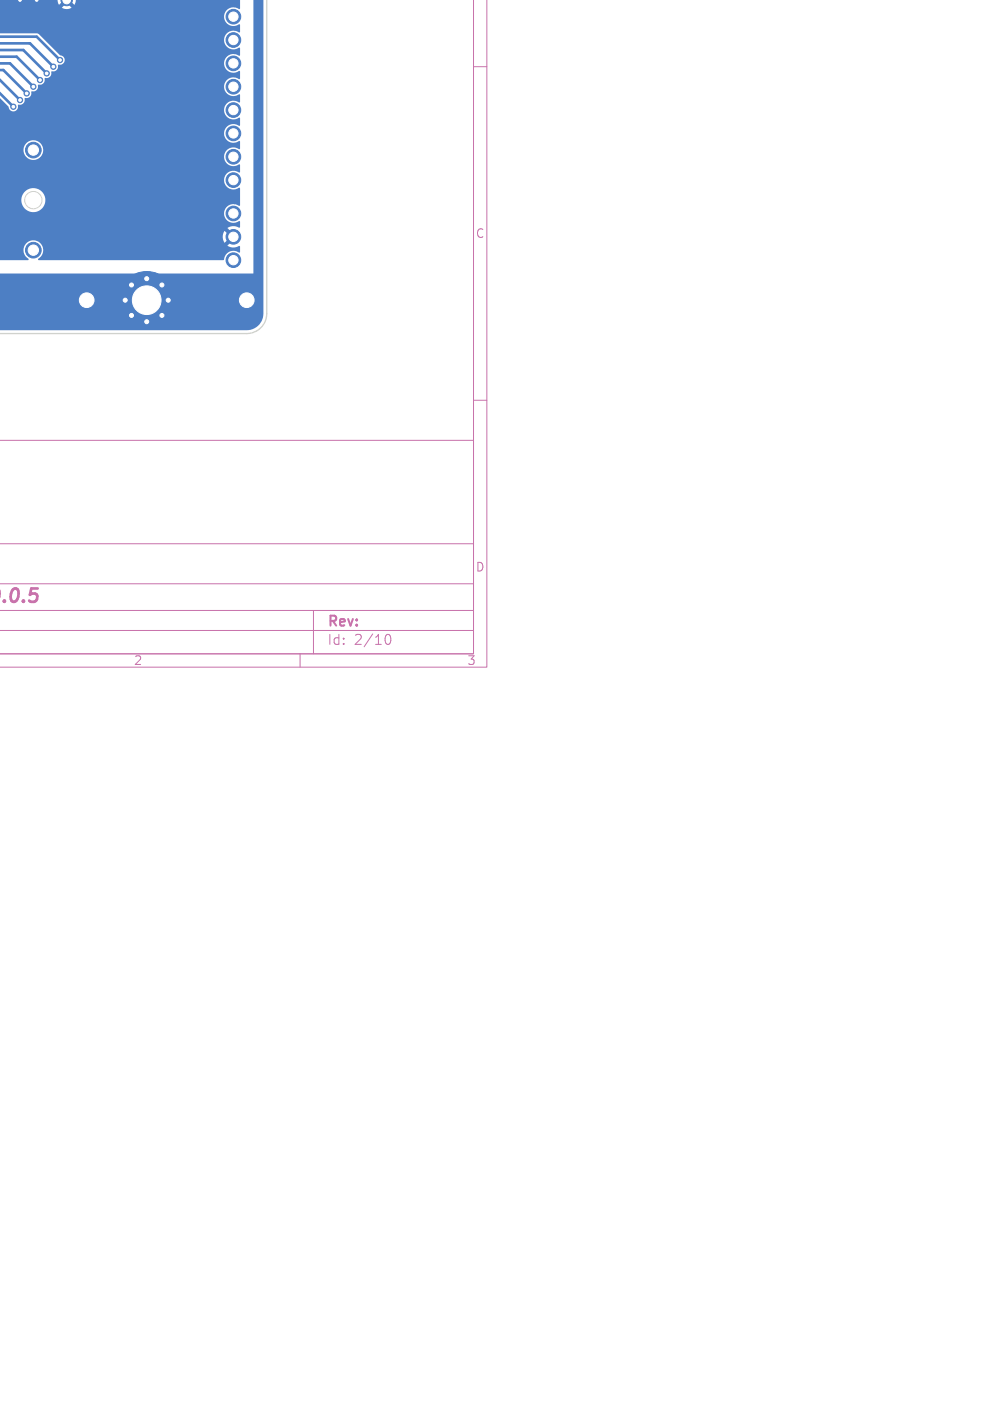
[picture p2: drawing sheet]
<svg xmlns="http://www.w3.org/2000/svg" width="148mm" height="210mm" viewBox="0 0 148 210" stroke-linecap="round" stroke-linejoin="round" font-family="sans-serif">
<defs><g id="words">
<text font-size="2.8" fill="#c872ab" x="-.4" y="90.9">0.0.5</text>
<g font-size="2.1" fill="#c872ab">
<text x="49" y="94.3">Rev:</text>
<text x="49" y="96.9">Id:</text>
<text x="53.1" y="96.9">2/10</text>
</g>
<g font-size="1.8" fill="#c872ab">
<text x="71.3" y="35.9">C</text>
<text x="71.3" y="85.9">D</text>
<text x="20" y="99.9">2</text>
<text x="70" y="99.9">3</text>
</g>
</g></defs>
<path d="M71 0v98h-71h71v-32h-71M73 0v100h-73M71 10h2M71 60h2M0 94.5h71M0 91.5h71M0 87.5h71M0 81.5h71M45 98v2M47 91.5v6.5M57.7 95.7a.55 .55 0 0 1 .4-.6h.1a.94 .94 0 0 1 0 1.5h-.1a.55 .55 0 0 1-.4-.6" fill="none" stroke="#c872ab" stroke-width=".15"/>
<g fill="#4d7fc4" stroke="#4d7fc4" stroke-width=".15">
<path d="M9.1 0l1.7-.1a.83 .83 0 0 1-.8 1 .83 .83 0 0 1-.9-.9z"/>
<path d="M5.1 0h.8a.4 .4 0 0 1-.4 .4 .4 .4 0 0 1-.4-.4z"/>
<path d="M2.6 0h.8a.4 .4 0 0 1-.4 .4 .4 .4 0 0 1-.4-.4z"/>
<circle cx="35" cy="39" r="1.1"/>
<circle cx="35" cy="35.5" r="1.1"/>
<circle cx="35" cy="32" r="1.1"/>
<circle cx="35" cy="27" r="1.1"/>
<circle cx="35" cy="23.5" r="1.1"/>
<circle cx="35" cy="20" r="1.1"/>
<circle cx="35" cy="16.5" r="1.1"/>
<circle cx="35" cy="13" r="1.1"/>
<circle cx="35" cy="9.5" r="1.1"/>
<circle cx="35" cy="6" r="1.1"/>
<circle cx="35" cy="2.5" r="1.1"/>
<circle cx="5" cy="37.5" r="1.17"/>
<circle cx="5" cy="22.5" r="1.17"/>
<circle cx="13" cy="45" r="2.2"/>
<circle cx="37" cy="45" r="2.2"/>
<circle cx="18.8" cy="45" r=".45"/>
<circle cx="19.7" cy="42.7" r=".45"/>
<circle cx="19.7" cy="47.3" r=".45"/>
<circle cx="22" cy="41.8" r=".45"/>
<circle cx="22" cy="45" r="4.3"/>
<circle cx="22" cy="48.2" r=".45"/>
<circle cx="24.3" cy="42.7" r=".45"/>
<circle cx="24.3" cy="47.3" r=".45"/>
<circle cx="25.2" cy="45" r=".45"/>
<circle cx="6" cy="12" r=".4"/>
<circle cx="4" cy="14" r=".4"/>
<circle cx="9" cy="9" r=".4"/>
<circle cx="2" cy="16" r=".4"/>
<circle cx="3" cy="15" r=".4"/>
<circle cx="5" cy="13" r=".4"/>
<circle cx="8" cy="10" r=".4"/>
<circle cx="7" cy="11" r=".4"/>
</g>
<path d="M-.1 8.5h2.6l3.5 3.5M-.1 10.5h.6l3.5 3.5M-.1 5.5h5.6l3.5 3.5M-.1 9.5h1.6l3.5 3.5M-.1 6.5h4.6l3.5 3.5M-.1 7.5h3.6l3.5 3.5M-.1 14l2.1 2M0 12l3 3" fill="none" stroke="#4d7fc4" stroke-width=".4"/>
<g fill="#4d7fc4">
<path d="M-.1 -.1h39.6v47.1a2.5 2.5 0 0 1-2.5 2.5h-37.1v-14.5v6h38.1v-41.1z"/>
<path d="M-.1 -.1v26.3v-3.8h3.6a1.48 1.48 0 0 0 2.1 1.5 1.48 1.48 0 0 0 .4-2.5 1.48 1.48 0 0 0-2.4 .8l-.1 .2h-3.6v-16.8v7.6v-.2l1.4 3a.71 .71 0 0 0 .8 .7 .71 .71 0 0 0 .6-.9l.1-.1a.78 .78 0 0 0 .9-1 .82 .82 0 0 0 1-1 .83 .83 0 0 0 1-1 .82 .82 0 0 0 1-1 .82 .82 0 0 0 1-1 .82 .82 0 0 0 1-1 .74 .74 0 0 0 1-.6 .74 .74 0 0 0-.7-.8l-3.3-3.3h-5.8v-.2v.8v-5.7v4.3v-4.3h8.7l.2 .8 .6-.6 .2 .4 .3 .1-.6 .6a1.36 1.36 0 0 0 1.4 0l-.6-.6 .3-.1 .2-.4 .6 .6 .2-.8h-11.5h36.1h-2.4h2.4h-2.4h2.4h-2.4h2.4h-2.4h2.4h-2.4h2.4h-2.4h2.4h-2.4h2.4h-2.4h2.4l-.1 1.5a1.45 1.45 0 0 0-1.9 .1 1.45 1.45 0 0 0 0 2 1.45 1.45 0 0 0 1.9 .1l.1 1.2-.1 .1a1.43 1.43 0 0 0-2 .2 1.43 1.43 0 0 0 .1 1.9 1.43 1.43 0 0 0 1.9 .1l.1 1.2-.1 .1a1.43 1.43 0 0 0-2 .2 1.43 1.43 0 0 0 .1 1.9 1.43 1.43 0 0 0 1.9 .1l.1 1.2-.1 .1a1.43 1.43 0 0 0-2 .2 1.43 1.43 0 0 0 .1 1.9 1.43 1.43 0 0 0 1.9 .1l.1 1.2-.1 .1a1.43 1.43 0 0 0-2 .2 1.43 1.43 0 0 0 .1 1.9 1.43 1.43 0 0 0 1.9 .1l.1 1.2-.1 .1a1.43 1.43 0 0 0-2 .2 1.43 1.43 0 0 0 .1 1.9 1.43 1.43 0 0 0 1.9 .1l.1 1.2-.1 .1a1.43 1.43 0 0 0-2 .2 1.43 1.43 0 0 0 .1 1.9 1.43 1.43 0 0 0 1.9 .1l.1 1.2-.1 .1a1.43 1.43 0 0 0-2 .2 1.43 1.43 0 0 0 .1 1.9 1.43 1.43 0 0 0 1.9 .1l.1 2.7-.1 .1a1.43 1.43 0 0 0-2 .2 1.43 1.43 0 0 0 .1 1.9 1.43 1.43 0 0 0 1.9 .1l.1 .9-.1 .1a1.62 1.62 0 0 0-1.8 .1l.7 .6-.5 .5-.6-.7-.1 .1a1.59 1.59 0 0 0 .1 1.7l.6-.7 .5 .5-.7 .6 .1 .1a1.93 1.93 0 0 0 1.8 0v.9l-.1 .1a1.42 1.42 0 0 0-2.3 1l-.1 .1h-27.7l-.1-.1a1.51 1.51 0 0 0 .4-2.3 1.51 1.51 0 0 0-2.3 0 1.51 1.51 0 0 0 .5 2.3l-.1 .1h-4.3v-9.1h3.3v.2a1.8 1.8 0 0 0 2.7 1.4 1.8 1.8 0 0 0 0-3 1.8 1.8 0 0 0-2.7 1.4h-3.3v-.5v.6z"/>
</g>
<path d="M40 0v47a3 3 0 0 1-3 3h-37" fill="none" stroke="#d0d2cd" stroke-width=".2"/>
<circle cx="5" cy="30" r="1.3" fill="none" stroke="#d0d2cd" stroke-width=".15"/>
<g fill="#fff" stroke="#fff" stroke-width=".15">
<path d="M5.3 0h.4l-.2 .2z"/>
<path d="M2.8 0h.4l-.2 .2z"/>
<path d="M9.4 0h1.2a.58 .58 0 0 1-.6 .6 .58 .58 0 0 1-.6-.6z"/>
<circle cx="6" cy="12" r=".2"/>
<circle cx="4" cy="14" r=".2"/>
<circle cx="9" cy="9" r=".2"/>
<circle cx="2" cy="16" r=".2"/>
<circle cx="3" cy="15" r=".2"/>
<circle cx="5" cy="13" r=".2"/>
<circle cx="8" cy="10" r=".2"/>
<circle cx="7" cy="11" r=".2"/>
<circle cx="35" cy="39" r=".7"/>
<circle cx="35" cy="35.5" r=".7"/>
<circle cx="35" cy="32" r=".7"/>
<circle cx="35" cy="27" r=".7"/>
<circle cx="35" cy="23.5" r=".7"/>
<circle cx="35" cy="20" r=".7"/>
<circle cx="35" cy="16.5" r=".7"/>
<circle cx="35" cy="13" r=".7"/>
<circle cx="35" cy="9.5" r=".7"/>
<circle cx="35" cy="6" r=".7"/>
<circle cx="35" cy="2.5" r=".7"/>
<circle cx="5" cy="37.5" r=".77"/>
<circle cx="5" cy="22.5" r=".77"/>
<circle cx="13" cy="45" r="1.1"/>
<circle cx="37" cy="45" r="1.1"/>
<circle cx="18.8" cy="45" r=".3"/>
<circle cx="19.7" cy="42.7" r=".3"/>
<circle cx="19.7" cy="47.3" r=".3"/>
<circle cx="22" cy="41.8" r=".3"/>
<circle cx="22" cy="45" r="2.15"/>
<circle cx="22" cy="48.2" r=".3"/>
<circle cx="24.3" cy="42.7" r=".3"/>
<circle cx="24.3" cy="47.3" r=".3"/>
<circle cx="25.2" cy="45" r=".3"/>
</g>
<use href="#words"/>
</svg>
